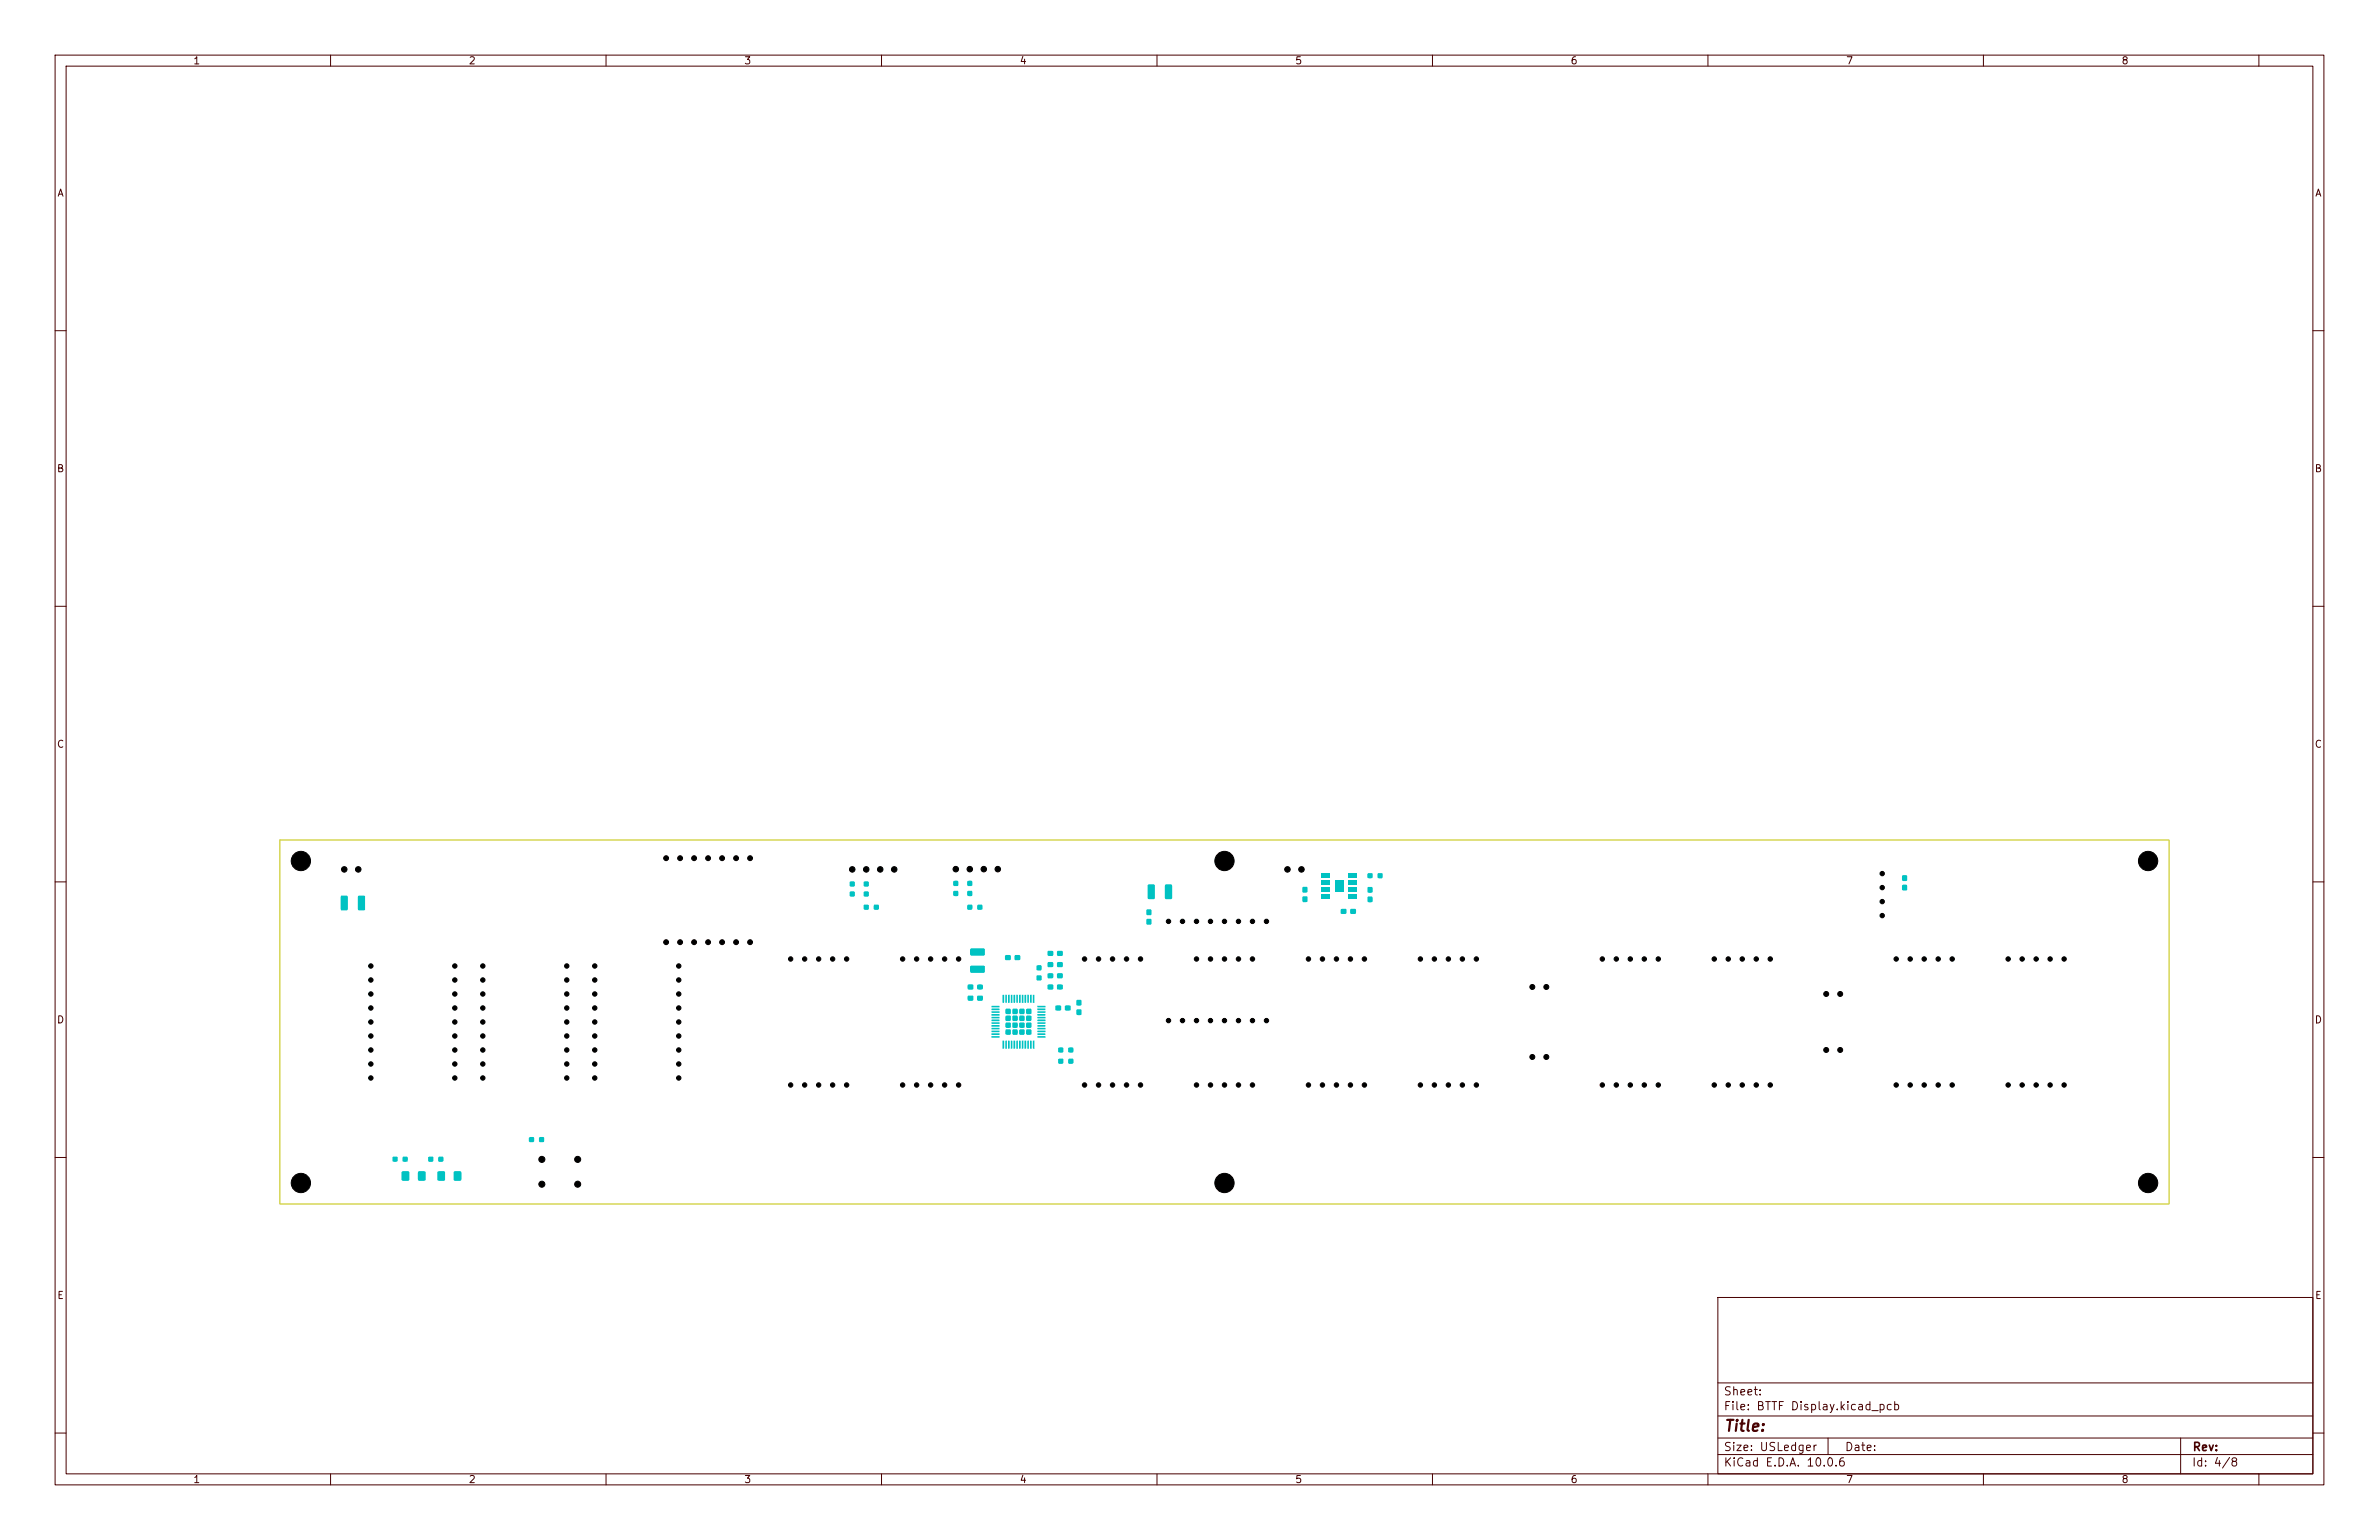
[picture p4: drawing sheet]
<svg xmlns="http://www.w3.org/2000/svg" width="432mm" height="279mm" viewBox="0 0 432 279" stroke-linecap="round" stroke-linejoin="round" font-family="sans-serif">
<defs><g id="words">
<text font-size="2" fill="#480000" x="312.8" y="260.2">Title:</text>
<g font-size="1.5" fill="#480000">
<text x="312.7" y="256.2">File: BTTF Display.kicad_pcb</text>
<text x="312.7" y="253.5">Sheet:</text>
<text x="312.7" y="263.6">Size: USLedger</text>
<text x="334.7" y="263.6">Date:</text>
<text x="397.8" y="263.6">Rev:</text>
<text x="312.7" y="266.4">KiCad E.D.A. 10.0.6</text>
<text x="397.7" y="266.4">Id: 4/8</text>
</g>
<g font-size="1.3" fill="#480000">
<text x="35" y="12">1</text>
<text x="85" y="12">2</text>
<text x="135" y="12">3</text>
<text x="185" y="12">4</text>
<text x="235" y="12">5</text>
<text x="285" y="12">6</text>
<text x="335" y="12">7</text>
<text x="385" y="12">8</text>
<text x="10.3" y="36">A</text>
<text x="420.1" y="36">A</text>
<text x="10.2" y="86">B</text>
<text x="420" y="86">B</text>
<text x="10.2" y="136">C</text>
<text x="420" y="136">C</text>
<text x="10.2" y="186">D</text>
<text x="420" y="186">D</text>
<text x="10.3" y="236">E</text>
<text x="420.1" y="236">E</text>
<text x="35" y="269.4">1</text>
<text x="85" y="269.4">2</text>
<text x="135" y="269.4">3</text>
<text x="185" y="269.4">4</text>
<text x="235" y="269.4">5</text>
<text x="285" y="269.4">6</text>
<text x="335" y="269.4">7</text>
<text x="385" y="269.4">8</text>
</g>
</g></defs>
<g fill="none" stroke="#480000" stroke-width=".18">
<path d="M10 10h411.8v259.4h-411.8zM12 12h407.8v255.4h-407.8zM60 10v2M110 10v2M160 10v2M210 10v2M260 10v2M310 10v2M360 10v2M410 10v2M10 60h2M419.8 60h2"/>
<path d="M10 110h2M419.8 110h2M10 160h2M419.8 160h2M10 210h2M419.8 210h2M311.8 235.4h108v32h-108zM10 260h2M311.8 256.9h108M311.8 250.9h108M419.8 260h2M60 267.4v2"/>
<path d="M110 267.4v2M160 267.4v2M210 267.4v2M260 267.4v2M310 267.4v2M311.8 263.9h108M311.8 260.9h108M331.8 260.9v3M360 267.4v2M395.8 260.9v6.5M410 267.4v2"/>
</g>
<g fill="#00c2c2">
<path d="M190.2 178.7h.9v.8h-.9z"/>
<path d="M191.9 178.7h.9v.8h-.9z"/>
<path d="M248.3 162.7h.8v.9h-.8z"/>
<path d="M248.3 161h.8v.9h-.8z"/>
<path d="M175.6 164.2h.8v.8h-.8z"/>
<path d="M177.4 164.2h.9v.8h-.9z"/>
<path d="M177.4 180.7h.9v.8h-.9z"/>
<path d="M175.7 180.7h.9v.8h-.9z"/>
<path d="M192.1 192.1h.8v.8h-.8z"/>
<path d="M193.9 192.1h.9v.8h-.9z"/>
<path d="M190.2 172.6h.9v.8h-.9z"/>
<path d="M191.9 172.6h.9v.8h-.9z"/>
<path d="M71.3 209.9h.8v.8h-.8z"/>
<path d="M73.1 209.9h.9v.8h-.9z"/>
<path d="M190.2 174.6h.9v.8h-.9z"/>
<path d="M191.9 174.6h.9v.8h-.9z"/>
<path d="M173.1 159.9h.8v.8h-.8z"/>
<path d="M173.1 161.7h.8v.8h-.8z"/>
<path d="M175.6 159.9h.8v.8h-.8z"/>
<path d="M175.6 161.7h.8v.8h-.8z"/>
<path d="M61.9 162.6l1-.1 .2 .1v2.3l-.1 .3h-.9l-.3-.2z"/>
<path d="M65 162.6l1-.1 .3 .1v2.3l-.2 .3h-.9l-.2-.2z"/>
<path d="M236.4 160.9h.9v1h-.9z"/>
<path d="M236.4 162.7h.9v.9h-.9z"/>
<path d="M243.4 164.9h.9v.9h-.9z"/>
<path d="M245.1 164.9h1v.9h-1z"/>
<path d="M75.9 212.6h1.3v1.6h-1.3z"/>
<path d="M72.9 212.6h1.3v1.6h-1.3z"/>
<path d="M177.4 178.7h.9v.8h-.9z"/>
<path d="M175.7 178.7h.9v.8h-.9z"/>
<path d="M208.1 166.8h.8v.9h-.8z"/>
<path d="M208.1 165h.8v1h-.8z"/>
<path d="M345.3 160.6h.8v.9h-.8z"/>
<path d="M345.3 158.8h.8v1h-.8z"/>
<path d="M248.2 158.5h.9v.8h-.9z"/>
<path d="M250.1 158.5h.8v.8h-.8z"/>
<path d="M188.2 177h.8v.8h-.8z"/>
<path d="M188.2 175.2h.8v.8h-.8z"/>
<path d="M176.1 175.3l2.5-.1 .2 .2-.1 1-.2 .1h-2.3l-.1-.2z"/>
<path d="M176.1 172.1h2.5l.2 .2-.1 .9-.2 .2h-2.3l-.1-.3z"/>
<path d="M156.8 164.2h.8v.8h-.8z"/>
<path d="M158.6 164.2h.9v.8h-.9z"/>
<path d="M82.4 212.6h1.3v1.6h-1.3z"/>
<path d="M79.4 212.6h1.3v1.6h-1.3z"/>
<path d="M191.6 182.5h.9v.8h-.9z"/>
<path d="M193.3 182.5h1v.8h-1z"/>
<path d="M192.1 190.1h.8v.8h-.8z"/>
<path d="M193.9 190.1h.9v.8h-.9z"/>
<path d="M77.8 209.9h.8v.8h-.8z"/>
<path d="M79.6 209.9h.8v.8h-.8z"/>
<path d="M97.9 206.4h.8v.8h-.8z"/>
<path d="M96.1 206.4h.8v.8h-.8z"/>
<path d="M190.2 176.6h.9v.8h-.9z"/>
<path d="M191.9 176.6h.9v.8h-.9z"/>
<path d="M244.8 158.5h1.5v.8h-1.5z"/>
<path d="M244.8 159.7h1.5v.8h-1.5z"/>
<path d="M244.8 161h1.5v.8h-1.5z"/>
<path d="M244.8 162.3h1.5v.8h-1.5z"/>
<path d="M239.8 162.3h1.5v.8h-1.5z"/>
<path d="M239.8 161h1.5v.8h-1.5z"/>
<path d="M239.8 159.7h1.5v.8h-1.5z"/>
<path d="M239.8 158.5h1.5v.8h-1.5z"/>
<path d="M242.3 159.7h1.6v2.1h-1.6z"/>
<path d="M195.4 181.4h.8v1h-.8z"/>
<path d="M195.4 183.2h.8v.9h-.8z"/>
<path d="M211.5 160.5l1-.1 .2 .2 .1 2.3-.2 .2h-.9l-.3-.1z"/>
<path d="M208.4 160.5l1-.1 .2 .2v2.3l-.1 .2h-.9l-.3-.1z"/>
<path d="M156.8 160h.8v.8h-.8z"/>
<path d="M156.8 161.8h.8v.8h-.8z"/>
<path d="M182.6 186.8h.8v.9h-.8z"/>
<path d="M183.8 186.8h.9v.9h-.9z"/>
<path d="M185.1 186.8h.8v.9h-.8z"/>
<path d="M186.3 186.8h.9v.9h-.9z"/>
<path d="M182.6 185.6h.8v.8h-.8z"/>
<path d="M183.8 185.6h.9v.8h-.9z"/>
<path d="M185.1 185.6h.8v.8h-.8z"/>
<path d="M186.3 185.6h.9v.8h-.9z"/>
<path d="M182.6 184.3h.8v.9h-.8z"/>
<path d="M183.8 184.3h.9v.9h-.9z"/>
<path d="M185.1 184.3h.8v.9h-.8z"/>
<path d="M186.3 184.3h.9v.9h-.9z"/>
<path d="M182.6 183.1h.8v.8h-.8z"/>
<path d="M183.8 183.1h.9v.8h-.9z"/>
<path d="M185.1 183.1h.8v.8h-.8z"/>
<path d="M186.3 183.1h.9v.8h-.9z"/>
<path d="M187.5 188.8l.3 .1-.1 1.4-.2-.1z"/>
<path d="M187 188.8l.3 .1-.1 1.4-.2-.1z"/>
<path d="M186.5 188.8l.3 .1-.1 1.4-.2-.1z"/>
<path d="M186 188.8l.3 .1-.1 1.4-.2-.1z"/>
<path d="M185.5 188.8l.3 .1-.1 1.4-.2-.1z"/>
<path d="M185 188.8l.3 .1-.1 1.4-.2-.1z"/>
<path d="M184.5 188.8l.3 .1-.1 1.4-.2-.1z"/>
<path d="M184 188.8l.3 .1-.1 1.4-.2-.1z"/>
<path d="M183.5 188.8l.3 .1-.1 1.4-.2-.1z"/>
<path d="M183 188.8l.3 .1-.1 1.4-.2-.1z"/>
<path d="M182.5 188.8l.3 .1-.1 1.4-.2-.1z"/>
<path d="M182 188.8l.3 .1-.1 1.4-.2-.1z"/>
<path d="M180 188h1.4v.2l-1.4 .1z"/>
<path d="M180 187.5h1.4v.2l-1.4 .1z"/>
<path d="M180 187h1.4v.2l-1.4 .1z"/>
<path d="M180 186.5h1.4v.2l-1.4 .1z"/>
<path d="M180 186h1.4v.2l-1.4 .1z"/>
<path d="M180 185.5h1.4v.2l-1.4 .1z"/>
<path d="M180 185h1.4v.2l-1.4 .1z"/>
<path d="M180 184.5h1.4v.2l-1.4 .1z"/>
<path d="M180 184h1.4v.2l-1.4 .1z"/>
<path d="M180 183.5h1.4v.2l-1.4 .1z"/>
<path d="M180 183h1.4v.2l-1.4 .1z"/>
<path d="M180 182.5h1.4v.2l-1.4 .1z"/>
<path d="M182 180.5h.3l-.1 1.4h-.2z"/>
<path d="M182.5 180.5h.3l-.1 1.4h-.2z"/>
<path d="M183 180.5h.3l-.1 1.4h-.2z"/>
<path d="M183.5 180.5h.3l-.1 1.4h-.2z"/>
<path d="M184 180.5h.3l-.1 1.4h-.2z"/>
<path d="M184.5 180.5h.3l-.1 1.4h-.2z"/>
<path d="M185 180.5h.3l-.1 1.4h-.2z"/>
<path d="M185.5 180.5h.3l-.1 1.4h-.2z"/>
<path d="M186 180.5h.3l-.1 1.4h-.2z"/>
<path d="M186.5 180.5h.3l-.1 1.4h-.2z"/>
<path d="M187 180.5h.3l-.1 1.4h-.2z"/>
<path d="M187.5 180.5h.3l-.1 1.4h-.2z"/>
<path d="M188.3 182.5h1.4l.1 .2-1.4 .1z"/>
<path d="M188.3 183h1.4l.1 .2-1.4 .1z"/>
<path d="M188.3 183.5h1.4l.1 .2-1.4 .1z"/>
<path d="M188.3 184h1.4l.1 .2-1.4 .1z"/>
<path d="M188.3 184.5h1.4l.1 .2-1.4 .1z"/>
<path d="M188.3 185h1.4l.1 .2-1.4 .1z"/>
<path d="M188.3 185.5h1.4l.1 .2-1.4 .1z"/>
<path d="M188.3 186h1.4l.1 .2-1.4 .1z"/>
<path d="M188.3 186.5h1.4l.1 .2-1.4 .1z"/>
<path d="M188.3 187h1.4l.1 .2-1.4 .1z"/>
<path d="M188.3 187.5h1.4l.1 .2-1.4 .1z"/>
<path d="M188.3 188h1.4l.1 .2-1.4 .1z"/>
<path d="M182.5 173.3h.9v.8h-.9z"/>
<path d="M184.2 173.3h.9v.8h-.9z"/>
<path d="M154.3 160h.8v.8h-.8z"/>
<path d="M154.3 161.8h.8v.8h-.8z"/>
</g>
<path d="M50.8 152.4h342.9v66h-342.9z" fill="none" stroke="#c2c200" stroke-width=".18"/>
<g fill="#000" stroke="#000" stroke-width=".18">
<circle cx="54.6" cy="156.2" r="1.75"/>
<circle cx="62.5" cy="157.7" r=".5"/>
<circle cx="65" cy="157.7" r=".5"/>
<circle cx="120.9" cy="155.7" r=".44"/>
<circle cx="123.4" cy="155.7" r=".44"/>
<circle cx="126" cy="155.7" r=".44"/>
<circle cx="128.5" cy="155.7" r=".44"/>
<circle cx="131.1" cy="155.7" r=".44"/>
<circle cx="133.6" cy="155.7" r=".44"/>
<circle cx="136.1" cy="155.7" r=".44"/>
<circle cx="154.7" cy="157.7" r=".5"/>
<circle cx="157.2" cy="157.7" r=".5"/>
<circle cx="159.8" cy="157.7" r=".5"/>
<circle cx="162.3" cy="157.7" r=".5"/>
<circle cx="173.5" cy="157.7" r=".5"/>
<circle cx="176" cy="157.7" r=".5"/>
<circle cx="178.6" cy="157.7" r=".5"/>
<circle cx="181.1" cy="157.7" r=".5"/>
<circle cx="222.2" cy="156.2" r="1.75"/>
<circle cx="233.7" cy="157.7" r=".5"/>
<circle cx="236.2" cy="157.7" r=".5"/>
<circle cx="341.6" cy="158.5" r=".4"/>
<circle cx="389.9" cy="156.2" r="1.75"/>
<circle cx="67.3" cy="175.3" r=".4"/>
<circle cx="67.3" cy="177.8" r=".4"/>
<circle cx="82.5" cy="175.3" r=".4"/>
<circle cx="82.5" cy="177.8" r=".4"/>
<circle cx="87.6" cy="177.8" r=".4"/>
<circle cx="87.6" cy="175.3" r=".4"/>
<circle cx="102.9" cy="177.8" r=".4"/>
<circle cx="102.9" cy="175.3" r=".4"/>
<circle cx="107.9" cy="177.8" r=".4"/>
<circle cx="107.9" cy="175.3" r=".4"/>
<circle cx="120.9" cy="170.9" r=".44"/>
<circle cx="123.2" cy="175.3" r=".4"/>
<circle cx="123.2" cy="177.8" r=".4"/>
<circle cx="123.4" cy="170.9" r=".44"/>
<circle cx="126" cy="170.9" r=".44"/>
<circle cx="128.5" cy="170.9" r=".44"/>
<circle cx="131.1" cy="170.9" r=".44"/>
<circle cx="133.6" cy="170.9" r=".44"/>
<circle cx="136.1" cy="170.9" r=".44"/>
<circle cx="143.5" cy="174" r=".4"/>
<circle cx="146" cy="174" r=".4"/>
<circle cx="148.6" cy="174" r=".4"/>
<circle cx="151.1" cy="174" r=".4"/>
<circle cx="153.7" cy="174" r=".4"/>
<circle cx="163.8" cy="174" r=".4"/>
<circle cx="166.4" cy="174" r=".4"/>
<circle cx="168.9" cy="174" r=".4"/>
<circle cx="171.4" cy="174" r=".4"/>
<circle cx="174" cy="174" r=".4"/>
<circle cx="196.8" cy="174" r=".4"/>
<circle cx="199.4" cy="174" r=".4"/>
<circle cx="201.9" cy="174" r=".4"/>
<circle cx="204.5" cy="174" r=".4"/>
<circle cx="207" cy="174" r=".4"/>
<circle cx="212.1" cy="167.2" r=".4"/>
<circle cx="214.6" cy="167.2" r=".4"/>
<circle cx="217.2" cy="174" r=".4"/>
<circle cx="217.2" cy="167.2" r=".4"/>
<circle cx="219.7" cy="174" r=".4"/>
<circle cx="219.7" cy="167.2" r=".4"/>
<circle cx="222.2" cy="174" r=".4"/>
<circle cx="222.2" cy="167.2" r=".4"/>
<circle cx="224.8" cy="174" r=".4"/>
<circle cx="224.8" cy="167.2" r=".4"/>
<circle cx="227.3" cy="174" r=".4"/>
<circle cx="227.3" cy="167.2" r=".4"/>
<circle cx="229.9" cy="167.2" r=".4"/>
<circle cx="237.5" cy="174" r=".4"/>
<circle cx="240" cy="174" r=".4"/>
<circle cx="242.6" cy="174" r=".4"/>
<circle cx="245.1" cy="174" r=".4"/>
<circle cx="247.6" cy="174" r=".4"/>
<circle cx="257.8" cy="174" r=".4"/>
<circle cx="260.4" cy="174" r=".4"/>
<circle cx="262.9" cy="174" r=".4"/>
<circle cx="265.4" cy="174" r=".4"/>
<circle cx="268" cy="174" r=".4"/>
<circle cx="278.1" cy="179.1" r=".45"/>
<circle cx="280.7" cy="179.1" r=".45"/>
<circle cx="290.8" cy="174" r=".4"/>
<circle cx="293.4" cy="174" r=".4"/>
<circle cx="295.9" cy="174" r=".4"/>
<circle cx="298.5" cy="174" r=".4"/>
<circle cx="301" cy="174" r=".4"/>
<circle cx="311.2" cy="174" r=".4"/>
<circle cx="313.7" cy="174" r=".4"/>
<circle cx="316.2" cy="174" r=".4"/>
<circle cx="318.8" cy="174" r=".4"/>
<circle cx="321.3" cy="174" r=".4"/>
<circle cx="341.6" cy="163.6" r=".4"/>
<circle cx="341.6" cy="166.1" r=".4"/>
<circle cx="341.6" cy="161" r=".4"/>
<circle cx="344.2" cy="174" r=".4"/>
<circle cx="346.7" cy="174" r=".4"/>
<circle cx="349.3" cy="174" r=".4"/>
<circle cx="351.8" cy="174" r=".4"/>
<circle cx="354.3" cy="174" r=".4"/>
<circle cx="364.5" cy="174" r=".4"/>
<circle cx="367" cy="174" r=".4"/>
<circle cx="369.6" cy="174" r=".4"/>
<circle cx="372.1" cy="174" r=".4"/>
<circle cx="374.7" cy="174" r=".4"/>
<circle cx="67.3" cy="188" r=".4"/>
<circle cx="67.3" cy="185.4" r=".4"/>
<circle cx="67.3" cy="182.9" r=".4"/>
<circle cx="67.3" cy="195.6" r=".4"/>
<circle cx="67.3" cy="180.3" r=".4"/>
<circle cx="67.3" cy="193" r=".4"/>
<circle cx="67.3" cy="190.5" r=".4"/>
<circle cx="82.5" cy="188" r=".4"/>
<circle cx="82.5" cy="185.4" r=".4"/>
<circle cx="82.5" cy="182.9" r=".4"/>
<circle cx="82.5" cy="190.5" r=".4"/>
<circle cx="82.5" cy="195.6" r=".4"/>
<circle cx="82.5" cy="193" r=".4"/>
<circle cx="82.5" cy="180.3" r=".4"/>
<circle cx="87.6" cy="188" r=".4"/>
<circle cx="87.6" cy="182.9" r=".4"/>
<circle cx="87.6" cy="195.6" r=".4"/>
<circle cx="87.6" cy="180.3" r=".4"/>
<circle cx="87.6" cy="193" r=".4"/>
<circle cx="87.6" cy="190.5" r=".4"/>
<circle cx="87.6" cy="185.4" r=".4"/>
<circle cx="102.9" cy="185.4" r=".4"/>
<circle cx="102.9" cy="195.6" r=".4"/>
<circle cx="102.9" cy="193" r=".4"/>
<circle cx="102.9" cy="188" r=".4"/>
<circle cx="102.9" cy="180.3" r=".4"/>
<circle cx="102.9" cy="182.9" r=".4"/>
<circle cx="102.9" cy="190.5" r=".4"/>
<circle cx="107.9" cy="195.6" r=".4"/>
<circle cx="107.9" cy="188" r=".4"/>
<circle cx="107.9" cy="185.4" r=".4"/>
<circle cx="107.9" cy="193" r=".4"/>
<circle cx="107.9" cy="182.9" r=".4"/>
<circle cx="107.9" cy="180.3" r=".4"/>
<circle cx="107.9" cy="190.5" r=".4"/>
<circle cx="123.2" cy="195.6" r=".4"/>
<circle cx="123.2" cy="182.9" r=".4"/>
<circle cx="123.2" cy="190.5" r=".4"/>
<circle cx="123.2" cy="180.3" r=".4"/>
<circle cx="123.2" cy="193" r=".4"/>
<circle cx="123.2" cy="188" r=".4"/>
<circle cx="123.2" cy="185.4" r=".4"/>
<circle cx="143.5" cy="196.9" r=".4"/>
<circle cx="146" cy="196.9" r=".4"/>
<circle cx="148.6" cy="196.9" r=".4"/>
<circle cx="151.1" cy="196.9" r=".4"/>
<circle cx="153.7" cy="196.9" r=".4"/>
<circle cx="163.8" cy="196.9" r=".4"/>
<circle cx="166.4" cy="196.9" r=".4"/>
<circle cx="168.9" cy="196.9" r=".4"/>
<circle cx="171.4" cy="196.9" r=".4"/>
<circle cx="174" cy="196.9" r=".4"/>
<circle cx="196.8" cy="196.9" r=".4"/>
<circle cx="199.4" cy="196.9" r=".4"/>
<circle cx="201.9" cy="196.9" r=".4"/>
<circle cx="204.5" cy="196.9" r=".4"/>
<circle cx="207" cy="196.9" r=".4"/>
<circle cx="212.1" cy="185.2" r=".4"/>
<circle cx="214.6" cy="185.2" r=".4"/>
<circle cx="217.2" cy="185.2" r=".4"/>
<circle cx="217.2" cy="196.9" r=".4"/>
<circle cx="219.7" cy="185.2" r=".4"/>
<circle cx="219.7" cy="196.9" r=".4"/>
<circle cx="222.2" cy="185.2" r=".4"/>
<circle cx="222.2" cy="196.9" r=".4"/>
<circle cx="224.8" cy="185.2" r=".4"/>
<circle cx="224.8" cy="196.9" r=".4"/>
<circle cx="227.3" cy="185.2" r=".4"/>
<circle cx="227.3" cy="196.9" r=".4"/>
<circle cx="229.9" cy="185.2" r=".4"/>
<circle cx="237.5" cy="196.9" r=".4"/>
<circle cx="240" cy="196.9" r=".4"/>
<circle cx="242.6" cy="196.9" r=".4"/>
<circle cx="245.1" cy="196.9" r=".4"/>
<circle cx="247.6" cy="196.9" r=".4"/>
<circle cx="257.8" cy="196.9" r=".4"/>
<circle cx="260.4" cy="196.9" r=".4"/>
<circle cx="262.9" cy="196.9" r=".4"/>
<circle cx="265.4" cy="196.9" r=".4"/>
<circle cx="268" cy="196.9" r=".4"/>
<circle cx="278.1" cy="191.8" r=".45"/>
<circle cx="280.7" cy="191.8" r=".45"/>
<circle cx="290.8" cy="196.9" r=".4"/>
<circle cx="293.4" cy="196.9" r=".4"/>
<circle cx="295.9" cy="196.9" r=".4"/>
<circle cx="298.5" cy="196.9" r=".4"/>
<circle cx="301" cy="196.9" r=".4"/>
<circle cx="311.2" cy="196.9" r=".4"/>
<circle cx="313.7" cy="196.9" r=".4"/>
<circle cx="316.2" cy="196.9" r=".4"/>
<circle cx="318.8" cy="196.9" r=".4"/>
<circle cx="321.3" cy="196.9" r=".4"/>
<circle cx="331.5" cy="190.5" r=".45"/>
<circle cx="331.5" cy="180.3" r=".45"/>
<circle cx="334" cy="190.5" r=".45"/>
<circle cx="334" cy="180.3" r=".45"/>
<circle cx="344.2" cy="196.9" r=".4"/>
<circle cx="346.7" cy="196.9" r=".4"/>
<circle cx="349.3" cy="196.9" r=".4"/>
<circle cx="351.8" cy="196.9" r=".4"/>
<circle cx="354.3" cy="196.9" r=".4"/>
<circle cx="364.5" cy="196.9" r=".4"/>
<circle cx="367" cy="196.9" r=".4"/>
<circle cx="369.6" cy="196.9" r=".4"/>
<circle cx="372.1" cy="196.9" r=".4"/>
<circle cx="374.7" cy="196.9" r=".4"/>
<circle cx="54.6" cy="214.6" r="1.75"/>
<circle cx="98.3" cy="214.8" r=".55"/>
<circle cx="98.3" cy="210.3" r=".55"/>
<circle cx="104.9" cy="214.8" r=".55"/>
<circle cx="104.9" cy="210.3" r=".55"/>
<circle cx="222.2" cy="214.6" r="1.75"/>
<circle cx="389.9" cy="214.6" r="1.75"/>
</g>
<use href="#words"/>
</svg>
